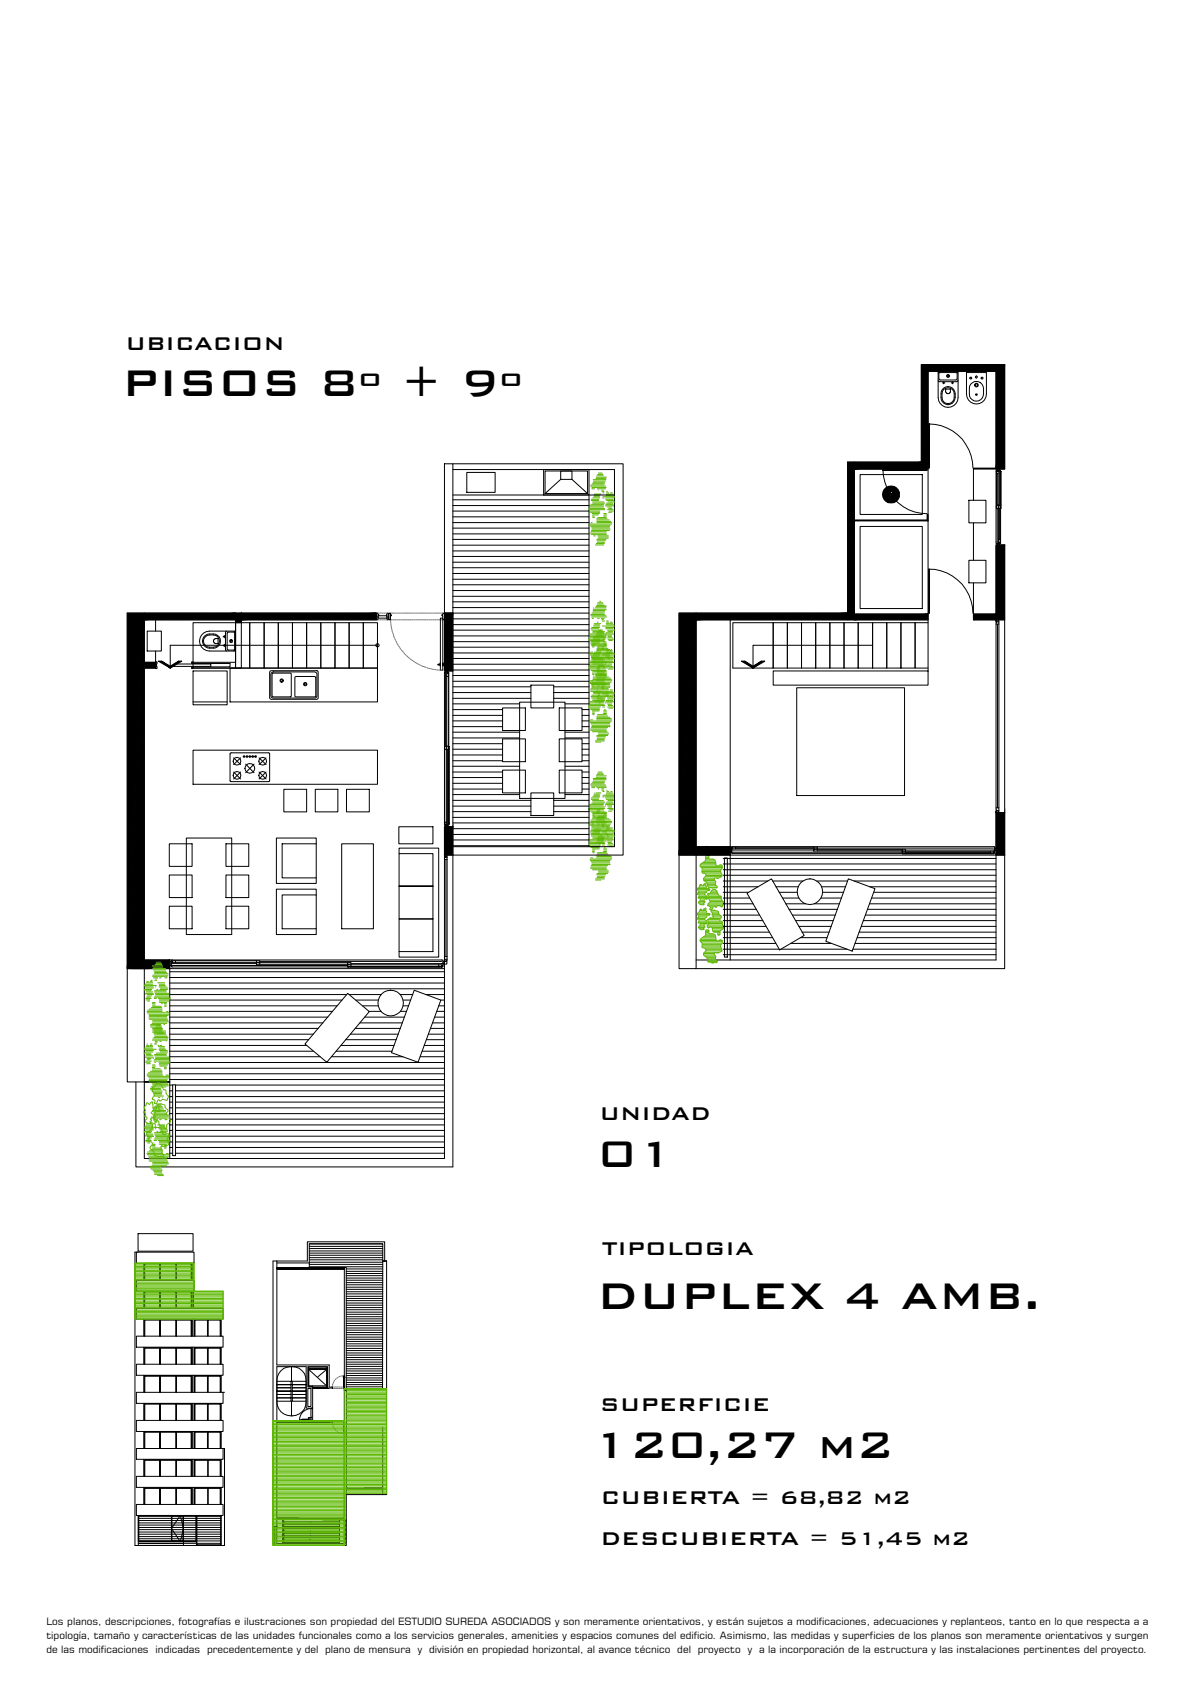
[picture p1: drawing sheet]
<svg xmlns="http://www.w3.org/2000/svg" width="210mm" height="297mm" viewBox="0 0 210 297" stroke-linecap="round" stroke-linejoin="round" font-family="sans-serif">
<defs><g id="words">
<g font-size="8.7">
<text x="21.5" y="69.9">PISOS 8º + 9º</text>
<text x="105.5" y="205.8">01</text>
<text x="105.2" y="230.8">DUPLEX 4 AMB.</text>
<text x="104.3" y="257">120,27 m2</text>
</g>
<g font-size="4.3">
<text x="22.1" y="61.7">UBICACION</text>
<text x="105.7" y="197.5">UNIDAD</text>
<text x="106.2" y="221.4">TIPOLOGIA</text>
<text x="105.7" y="248.8">SUPERFICIE</text>
<text x="105.9" y="265.2">CUBIERTA = 68,82 m2</text>
<text x="105.9" y="272.5">DESCUBIERTA = 51,45 m2</text>
</g>
<g font-size="1.8">
<text x="8.2" y="286.6">Los planos, descripciones, fotografías e ilustraciones son propiedad del ESTUDIO SUREDA ASOCIADOS y son meramente orientativos, y están sujetos a modificaciones, adecuaciones y replanteos, tanto en lo que respecta a a</text>
<text x="8.2" y="289.1">tipología, tamaño y características de las unidades funcionales como a los servicios generales, amenities y espacios comunes del edificio. Asimismo, las medidas y superficies de los planos son meramente orientativos y surgen</text>
<text x="8.2" y="291.6">de las modificaciones indicadas precedentemente y del plano de mensura y división en propiedad horizontal, al avance técnico del proyecto y a la incorporación de la estructura y las instalaciones pertinentes del proyecto.</text>
</g>
</g></defs>
<g fill="none" stroke="#000" stroke-width=".18">
<path d="M163.7 74.8h.2v7.7h-.2zM163.7 74.8a7.8 7.8 0 0 1 7.8 7.7M165.4 65.7h3.5v4.4a1.76 1.76 0 0 1-1.7 1.7 1.76 1.76 0 0 1-1.8-1.7zM165.4 67.1v.2h.2h3.1l.2-.2M166.1 68.7a1.26 1.26 0 0 1 1.4-.5 1.26 1.26 0 0 1 .9 1.2 1.42 1.42 0 0 1-1.6 1.9 1.69 1.69 0 0 1-.9-2.3zM166.2 67.5h.4M166.3 67.4l.1 .2zM166.4 68.7a1.11 1.11 0 0 1 1.1-.3 1.11 1.11 0 0 1 .7 1 1.25 1.25 0 0 1-.2 1.3 1.25 1.25 0 0 1-1.2 .4 1.75 1.75 0 0 1-.4-2.4zM166.4 67.3v.4M166.7 68.6h.9v.4a.42 .42 0 0 1-.5 .4 .42 .42 0 0 1-.4-.4zM166.7 68.5v.1M167 66.2h.3v.3h-.3z"/>
<path d="M167.6 68.5v.1M167.7 67.5h.4M167.9 67.4h.1v.2h-.1zM167.9 67.3v.4M168.7 65.7v1.1l-.2 .2h-2.8l-.2-.2v-1l.2-.1M170.4 65.7h3.5v3.8a1.76 1.76 0 0 1-1.8 1.7 1.76 1.76 0 0 1-1.7-1.7zM171.1 67.8a1.26 1.26 0 0 1 1.4-.5 1.26 1.26 0 0 1 .9 1.2 1.79 1.79 0 0 1-.9 2.2 1.27 1.27 0 0 1-1.6-1.2v-1.4zM171.9 67.7l.2-.1 .3 .1v.5h-.5zM172 66.4h.3v.2h-.3zM172 67.7h.3v.4h-.3zM172 69.5h.3v.2h-.3zM78.4 81.8h1.4v26.3h-1.4z"/>
<path d="M79.8 82.8h28.5v66.5h-28.5M79.8 87.3h28.5M79.8 81.8h30.1v69h-30.1M79.8 88.1h24M79.8 89.2h24M79.8 90.1h24M79.8 91.1h24M79.8 92.2h24M79.8 93.1h24M79.8 94.1h24M79.8 95.1h24M79.8 96.1h24"/>
<path d="M79.8 97.2h24M79.8 98.1h24M79.8 99.1h24M82.3 83.3h5v3.5h-5zM95.8 82.8h8v4.5h-8zM96.1 83.1h7.5v3.9h-7.5zM98.8 83.1h2v1.4h-2zM98.8 84.5l-2.7 2.5M100.8 84.5l2.8 2.5M103.8 87.3v62M150.7 91.7h12.7v.2h-12.7zM151.6 92.8h11v14.5h-11z"/>
<path d="M151.6 83.7h11v7h-11zM155.7 82.8h7.7v.2h-7.7zM155.7 82.8a7.8 7.8 0 0 0 7.7 7.8M163.4 90.7h.2v1.2h-.2zM163.6 82.7v25.6M170.8 98.8h3v4h-3zM170.8 88.2h3v4h-3zM171.6 82.5h4v.2h-4zM171.6 82.7v5.5M171.6 92.2v6.6M175.7 83.1h.3v.4h-.3zM175.7 89.1h.3v.6h-.3z"/>
<path d="M175.7 83.5v5.6M175.8 83v.2M175.8 83.5v5.6M175.8 89.7v6.1M175.8 82.7h.4v.3h-.4zM175.8 95.8h.4v.3h-.4zM176 83.5v5.6M176 89.1h.3v.6h-.3zM176 95.1h.3v.6h-.3zM176 89.7v5.5M176.2 83v6.1M176.2 89.7v5.4"/>
<path d="M176.2 95.6v.2M176.3 89.7v5.5M176.4 83.1h.1v.3h-.1zM176.4 89.2h.1v.4h-.1zM176.4 83.4v5.8M176.4 83.2v-.2h-.8v12.8h.8v-6.2M176.5 83.4v5.8M26 111.3h2.4v3.5h-2.4zM27.4 114.8v3h-2v51.5h4.5v1.5h-7.5M27.4 116.7v.2v-.2h.3v1.2h-.3v-.2v.2M27.4 116.8h-2v-7.5h16.1v7.5h-7.5v.2M27.4 109.3v2"/>
<path d="M30.7 117.1h6.5v.4h-6.5zM34 116.9v-.2h-.2v.3h.2M34 117.6h-.2v.3h.2v-.2M34 117h6.6v.6h-6.6M34 118.3h6v6h-6zM34 117.6v.2M34 117.8h8.5v-8.5h23.8v-1.2h-43.9v62.7M34 109.8h7.5v8h2.5v-8h2.6v8h2.5v-8h2.5v8h2.5v-8h2.5v8h2.5v-8h2.5v8h2.5v-8h2.4v8h-2.4v-8h-2.5v8h-2.5v-8h-2.5v8h-2.5v-8h-2.5v8h-2.5v-8h-2.5v8h-2.6v-8h-2.5v8h-7.5zM35.5 112l.4-.4 .5-.2 .6-.1h4.4v3.5h-4.4a1.76 1.76 0 0 1-1.6-.9 1.76 1.76 0 0 1 .1-1.9zM35.9 112.3a1.83 1.83 0 0 1 2.9 .3 1.24 1.24 0 0 1-1.2 1.7 1.4 1.4 0 0 1-1.4-.3 1.4 1.4 0 0 1-.4-1.4zM36.2 112.3a1.64 1.64 0 0 1 2.4 .3 1.08 1.08 0 0 1-1 1.5 1.25 1.25 0 0 1-1.3-.2 1.25 1.25 0 0 1-.4-1.3zM37.8 112.7l.6-.1v.9h-.4l-.3-.2-.1-.4z"/>
<path d="M38.4 112.6h.2M38.4 113.5h.2M39.3 113.8h.5M39.3 112.3h.5M39.5 112.2v.2zM39.5 112.1v.4M39.5 113.6v.4M40 111.3l-.2 .2v3.1l.2 .2M40.6 112.9h.3v.3h-.3zM40.6 117.8h25.9v6h-25.9zM41.4 111.5h-1.3l-.1 3 .3 .1h1.1M47.6 118.4h8.4v4.8l-8.2 .1-.3-.2z"/>
<path d="M47.8 118.7l.4-.2 7.5 .1 .2 .3-.1 4-.3 .2h-7.5l-.2-.4zM48 118.7h3.3v4.2h-3.3zM49.4 119.8h.5v.4l-.2 .2-.3-.2zM49.5 119.9h.3v.3h-.3zM52 119.4h3.6v3.5h-3.6zM66.3 108.2l.3-.1v.3h.2v.2h-.2v.7l-.3-.1zM66.5 113.8h-36.5v4M66.6 108.6h1.6v.4h-1.6zM68.2 108.1l.3 .1v1.1h-.3v-.7h-.1zM68.5 108.2l.3-.1v.3h.2v.2h-.2v.7l-.3-.1zM77.2 117.1h.4v.2h-.4zM77.6 116.9v.6z"/>
<path d="M77.6 109h.5v9.2h-.5zM78.1 116.9v.6zM78.1 108.1l.3 .1v1l-.2 .1h-.1v-.7h-.2v-.2h.2zM78.1 117.1h.3v.2h-.3zM78.4 108.1h1.4v10.2h-1.4zM78.4 116.5h.2v.8h-.2zM78.5 118.3h.5v.2h-.5zM78.5 118.5v13.1M78.7 118.7h.3v.6h-.3zM78.7 119.2v12.4M78.9 118.5v.3M79 119.2v12.4"/>
<path d="M79.8 108.1h24M79.8 118.3v27.5M79.8 114.1h24M79.8 100.1h24M79.8 101.1h24M79.8 102.2h24M79.8 103.1h24M79.8 104.1h24M79.8 105.2h24M79.8 106.1h24M79.8 107.1h24M79.8 109.1h24"/>
<path d="M79.8 110.2h24M79.8 111.1h24M79.8 112.1h24M79.8 113.2h24M79.8 115.1h24M79.8 116.1h24M79.8 117.1h24M79.8 118.2h24M79.8 119.1h24M128.7 109.3v60M129.2 109.8h7.1v8h2.5v-8h2.5v8h2.5v-8h2.5v8h-2.5v-8h-2.5v8h-2.5v-8h-2.5v8h-7.1zM136.3 118.3h27.3v2.5h-27.3z"/>
<path d="M146.3 109.8h2.5v8h2.5v-8h2.5v8h-2.5v-8h-2.5v8h-2.5zM153.8 109.8h2.5v8h-2.5zM153.8 113.8h-21v4M156.3 109.8v8h2.5v-8h2.5v8h-2.5v-8zM163.6 109.8h-2.3v8h2.3M163.6 109.3v9M163.7 100.4h.2v7.8h-.2zM163.7 100.4a7.8 7.8 0 0 1 7.8 7.8M171.6 108.3v1h5.5M171.6 108.3h4v-12.2h1.5v47.2M171.6 102.8v5.5M175.6 109.3h.5v.3h-.5v-.3v.4h.5"/>
<path d="M175.6 110.1v32.4M175.9 110.1v32.4M176.1 109.5v.6h-.5l.1-.5M176.1 110.1v32.4M34 132.3h32.5v6h-32.5zM34 123.8h6M40.6 132.8h6.9v5h-6.9zM41.2 133.6l1.2 1.2M41.2 136.1l1.2 1.3M42.4 133.6l-1.2 1.2M42.4 136.1l-1.2 1.3M42.9 133.3h.2v.2h-.2z"/>
<path d="M43.3 134.7l1.5 1.6M43.4 133.3h.2v.2h-.2zM43.9 133.3h.3v.2h-.3zM44.4 133.3h.3v.2h-.3zM44.8 134.7l-1.5 1.6M45 133.3h.2v.2h-.2zM45.7 133.6l1.2 1.2M45.7 136.1l1.2 1.3M46.9 133.6l-1.2 1.2M46.9 136.1l-1.2 1.3M50 139.2h4.1v4h-4.1zM53.7 120.5h.3v.3h-.3z"/>
<path d="M55.6 139.2h4v4h-4zM61.1 139.2h4v4h-4zM78.4 131.6h.3v.6h-.3zM78.4 132.2v12.8M78.7 132.2v12.8M78.7 131.6h.3v.6h-.3zM78.9 132.2v13.3M79.1 132.1v13M79.1 131.7h.1v.4h-.1zM79.1 131.7v-13.2h-.7v27h.7v-.2M79.2 132.1v13M79.8 120.1h24"/>
<path d="M79.8 121.1h13.8M79.8 122.1h13.8M79.8 123.1h13.8M79.8 124.1h11.8M79.8 125.1h8.8M79.8 126.2h8.8M79.8 127.1h8.8M79.8 128.1h8.8M79.8 129.1h11.8M79.8 130.1h11.8M79.8 131.1h8.8M79.8 132.1h8.8"/>
<path d="M79.8 133.1h8.8M79.8 134.2h8.8M79.8 135.1h11.8M79.8 136.1h8.8M79.8 137.1h8.8M79.8 138.1h8.8M79.8 139.1h8.8M88.6 124.8h4v4h-4zM88.6 130.3h4v4h-4zM88.6 135.8h4v4h-4zM91.6 123.8h8v17h-8zM93.6 139.8h4v4h-4z"/>
<path d="M93.6 120.8h4v4h-4zM97.6 121.1h6.2M97.6 122.1h6.2M97.6 123.1h6.2M98.6 124.8h4v4h-4zM98.6 130.3h4v4h-4zM98.6 135.8h4v4h-4zM99.6 124.1h4.2M99.6 129.1h4.2M99.6 130.1h4.2M99.6 135.1h4.2M102.6 125.1h1.2"/>
<path d="M102.6 126.2h1.2M102.6 127.1h1.2M102.6 128.1h1.2M102.6 131.1h1.2M102.6 132.1h1.2M102.6 133.1h1.2M102.6 134.2h1.2M102.6 136.1h1.2M102.6 137.1h1.2M102.6 138.1h1.2M102.6 139.1h1.2M140.5 121.3h19v19h-19z"/>
<path d="M29.8 148.8h4.1v4h-4.1zM29.8 154.3h4.1v4h-4.1zM29.8 159.8h4.1v4h-4.1zM32.9 147.8h8v17h-8zM39.8 148.8h4.1v4h-4.1zM39.8 154.3h4.1v4h-4.1zM39.8 159.8h4.1v4h-4.1zM49.7 148.8h6.1v6h-6.1zM49.7 157.8h6.1v6h-6.1zM55.8 148.8v-1h-7.1v8h7.1v-1M55.8 157.8v-1h-7.1v8h7.1v-1M60.2 148.8h5.6v15h-5.6z"/>
<path d="M70.3 145.8h6v3h-6zM70.4 156.3h5.9v5.8h-5.9zM70.4 150.5h5.9v5.8h-5.9h5.9h-5.9zM70.4 150.5v-.9h6.9v19.2h-6.9v-1M78.4 145.8h1.4v5h-1.4zM78.4 150.8h.4v.2h-.4v-.2v.4h.4M78.4 151.6v17.1M78.4 145h.3v.4h-.3zM78.5 145.5h.5v.3h-.5zM78.5 145.3v.2M78.6 151.6v17.1M78.8 151.6v17.1"/>
<path d="M78.8 151v.6h-.4v-.5M79.1 145.1h.1v.2h-.1zM79.8 150.8v55h-55.8v-15M79.8 140.1h11.8M79.8 141.1h13.8M79.8 142.2h13.8M79.8 143.1h13.8M79.8 144.1h24M79.8 145.1h24M79.8 146.1h24M79.8 147.2h24M79.8 148.1h24"/>
<path d="M79.8 149.1h24M97.6 141.1h6.2M97.6 142.2h6.2M97.6 143.1h6.2M99.6 140.1h4.2M119.7 150.8v20h3v-20M119.7 150.8h55.9v18.5h-52.9M127.5 151.4h48.1M127.5 152.4h48.1M127.5 153.4h48.1M127.5 154.3h48.1M127.5 155.4h7.9"/>
<path d="M127.5 156.4h6.1M127.5 157.4h4.4M127.5 158.4h4.7M127.5 159.4h5.3M127.7 151.3h.5v17.5h-.5zM128.7 149.3h-6v-40h40.9v-1h-13v-25.6h13v-17.2h12v17.2h1.5v-18.4h-14.7v17.2h-13v26.6h-29.7v42.7M128.7 149.6h.3v.7h-.3zM129 149.9h14.5M129 150.3h30M129 149.6h.2M129.1 149.4h.6v.3h-.6zM129.7 149.4h13.8"/>
<path d="M129.7 149.7h13.8M129.7 149.6h13.8M131.7 157.5l4.3-2.5 5.8 10-4.3 2.5zM136.2 155.4h5.4M136.8 156.4h3.9M137.4 157.4h3.1M138 158.4h2.8M138.5 159.4h3.5M143.5 149.8h.6v.3h-.6zM143.5 149.4h.6v.3h-.6zM143.6 159.4h4.4M144 155.4h5.4"/>
<path d="M144.1 149.9h14.9M144.1 149.6h31M144.1 149.8h14.9M144.1 150.1h14.9M144.7 158.4h3.6M144.9 156.4h4.2M145 157.4h3.7M149.6 155l4.7 1.7-4.1 11-4.6-1.7zM150.6 155.4h25M153.3 159.4h22.3M153.3 156.4h22.3M153.7 158.4h21.9"/>
<path d="M154 157.4h21.6M159 149.8h.6v.3h-.6zM159 150.1h.6v.3h-.6zM159.1 150.5h.5v.1h-.5zM159.1 150.5h-30.1v-1.2h46.3v1.2h-.2M159.6 150.5h15.1M159.6 150.6h15.1M159.6 150.3h15M159.6 150.1h15M159.6 150.4h15M159.6 149.9h15.7M174.6 150.1h.6v.3h-.6z"/>
<path d="M174.7 150.5h.5v.1h-.5zM175.1 150.3h.2M175.3 149.6h.3v.4h-.3zM175.6 143.3h1.5v7.5h-1.5zM175.7 143l-.1-.5h.5v.6M176.1 142.9h-.5v.4v-.3h.5v.3h-.5M177.1 150.8v20h-54.4M22.4 170.8v20h3v-20M23.2 170.8h3M29.9 169.5h.3v.8h-.3zM29.9 171.4h48.5M29.9 172.4h48.5"/>
<path d="M29.9 173.4h48.5M29.9 174.4h48.5M29.9 175.4h31.2M29.9 176.4h30.4M29.9 177.4h29.5M29.9 178.4h28.7M29.9 179.4h27.9M30.2 169.9h15M30.2 170.3h31.1M30.2 169.5h.2M30.4 169.4h.5v.3h-.5zM30.9 169.4h14.3"/>
<path d="M30.9 169.7h14.3M45.2 169.4h.6v.3h-.6zM45.2 169.8h.6v.3h-.6zM45.8 169.5h32.1M45.8 169.8h15.5M45.8 170.1h15.5M61.3 175.2l3.8 3.2-7.5 8.9-3.8-3.2zM61.3 169.8h.6v.3h-.6zM61.3 170.1h.6v.3h-.6zM61.3 170.5h-31.1v-1.2h47.9v1.2h-.2M61.3 170.4h.5v.2h-.5zM61.6 175.4h5.6"/>
<path d="M61.8 170.5h15.6M61.8 170.4h15.6M61.8 170.6h15.6M61.9 169.9h16.2M61.9 170.1h15.4M62.7 176.4h4M63.9 177.4h2.8M64.3 179.4h7M65.1 178.4h2.1M70.4 162.1h5.9v5.7h-5.9zM70.5 175.4h2.3M70.6 178.4h1.1"/>
<path d="M71.1 176.4h1.3M71.1 177.4h1M73 174.6l4.7 1.8-4 10.9-4.7-1.7zM75 175.4h3.4M76.6 179.4h1.8M77 178.4h1.4M77.3 170.1h.6v.3h-.6zM77.3 177.4h1.1M77.4 170.4h.5v.2h-.5zM77.7 176.4h.7M77.9 170.3h.2M78.1 169.5h.3v.5h-.3z"/>
<path d="M78.4 170.8h-48.5v33.5M78.4 169.5h.4v.5h-.4zM78.4 169.9v34.4h-53v-13.5M78.4 169.2v-.5h.4v.6M78.8 169.2h-.4v.3v-.2h.4v.2h-.4M127.5 160.4h5.9M127.5 161.4h6.4M127.5 162.3h7M127.5 163.4h7.5M127.5 164.4h8.1M127.5 165.4h8.7M127.5 166.4h9.3"/>
<path d="M127.5 167.4h9.9M127.5 168.4h48.1M137.7 167.4h11.6M139.1 160.4h8.5M139.4 166.4h7.2M139.7 161.4h7.5M140.3 162.3h6.6M140.8 163.4h5.7M141.1 165.4h4.7M141.4 164.4h4.8M150.4 167.4h25.2M150.7 166.4h24.9"/>
<path d="M151.1 165.4h24.5M151.5 164.4h24.1M151.8 163.4h23.8M152.2 162.3h23.4M152.6 161.4h23M153 160.4h22.6M25.4 190.8h4.5h-4.5M29.9 180.4h27M29.9 181.4h26.2M29.9 182.4h25.3M29.9 183.3h24.5M29.9 184.4h24.2"/>
<path d="M29.9 185.4h25.3M29.9 186.4h26.5M29.9 187.4h48.5M29.9 188.4h48.5M29.9 189.4h48.5M29.9 190.4h48.5M29.9 191.3h.5M29.9 192.4h.5M29.9 193.4h.5M29.9 194.4h.5M29.9 195.4h.5M29.9 196.4h.5"/>
<path d="M29.9 197.4h.5M29.9 198.4h.5M29.9 199.3h.5M30.4 191.3h.5v12.5h-.5zM30.9 191.3h47.5M30.9 192.4h47.5M30.9 193.4h47.5M30.9 194.4h47.5M30.9 195.4h47.5M30.9 196.4h47.5M30.9 197.4h47.5M30.9 198.4h47.5"/>
<path d="M30.9 199.3h47.5M58.4 186.4h12.6M59.3 185.4h9.8M60.1 184.4h9.4M60.9 183.3h8.9M61.8 182.4h8.4M62.6 181.4h8M63.5 180.4h7.5M74.1 186.4h4.3M74.4 185.4h4M74.8 184.4h3.6M75.2 183.3h3.2"/>
<path d="M75.5 182.4h2.9M75.9 181.4h2.5M76.2 180.4h2.2M24.3 217.6h9.7v3h-9.7zM29.9 200.4h.5M29.9 201.4h.5M29.9 202.4h.5M29.9 203.4h.5M30.9 200.4h47.5M30.9 201.4h47.5M30.9 202.4h47.5M30.9 203.4h47.5"/>
<path d="M54.5 219.4h13M54.5 219.8h13M24 220.8h10.2v2h-10.2zM24 225.8h10.2v1.9h-10.2zM24 230.7h15.3v1.9h-15.3zM24 235.6h15.3v2h-15.3zM24.3 220.8h-.5v51.7h15.8v-17.1h-.3M25.4 222.8v3M25.4 227.7v3M25.4 232.6v3M25.4 237.6v3M25.4 225.8v-3h8.4v3v-3h-2.8v3v-2.9h-2.7v2.9"/>
<path d="M25.4 230.7v-2.9h8.4v2.9v-2.9h-2.8v2.9v-2.9h-2.7v2.9M25.4 235.6v-2.9h8.4v2.9v-2.9h-2.8v2.9v-2.8h-2.7v2.8M28.2 222.8v3v-2.9h-2.7v2.9M28.2 227.8v2.9v-2.9h-2.7v2.9M28.2 232.7v2.9v-2.8h-2.7v2.8M28.2 237.7v2.9v-2.9h-2.7v2.9M31.1 225.8v-2.9h2.6v2.9M31.1 230.7v-2.9h2.6v2.9M31.1 235.6v-2.8h2.6v2.8M33.9 222.8v3M33.9 227.7v3M33.9 232.6v3"/>
<path d="M33.9 237.6v3M34.1 222.8v3M34.1 227.7v3M34.2 232.6v3M34.2 237.6v3M36.6 235.6v-2.9h2.3v2.9M36.6 232.7h-2.3v2.9M36.6 232.8h-2.2v2.8M36.6 237.7h-2.3v2.9M36.6 237.7h-2.2v2.9M36.7 235.6v-2.8h2.1v2.8M39 232.6v3"/>
<path d="M39 237.6v3M48.8 222.7h5.7M48.8 222.4v18.3h9.2v4.2h-.3v-3.9h-3.4v3.6h3.4M48.8 223.6l.1 .2zM48.8 223.5h11.9M48.9 223.8h.2zM48.9 223.8h.1M48.9 223.7h3.8M48.9 223.6h7.8M49.1 223.8h3.6h-3.6M49.1 223.8h3.6M52.7 223.7h.1z"/>
<path d="M52.8 223.7h3.9h-3.9M52.8 223.8h-.1h7.9M52.8 223.7h3.9M54.5 220.2h13M54.5 220.6h13M54.5 221h13M54.5 221.4h13M54.5 221.8h13M54.5 222.2h13M54.5 222.6h13M54.5 223h13M54.5 223.4h13"/>
<path d="M54.5 222.7v.8M56.7 223.6h-7.8v.3h11.8l-.1-.3M56.7 223.7h.2zM56.7 223.6h.2zM56.7 223.6h.1zM56.8 223.6h3.7M56.9 223.6h3.6M56.9 223.7h3.8M60.5 223.6h-3.6h3.6M60.5 223.6h.1zM60.5 223.6h-3.7h3.7M60.6 223.6h-.1h.2"/>
<path d="M60.7 223.7v.1zM60.7 223.5v21.7h.3v22.9h-.3v-22.9h.3v-21.7zM61 223.8h6.5M61 224.2h6.5M61 224.6h6.5M61 225h6.5M61 225.4h6.5M61 225.8h6.5M61 226.2h6.5M61 226.6h6.5M61 227h6.5M61 227.4h6.5"/>
<path d="M61 227.8h6.5M61 228.2h6.5M61 228.6h6.5M61 229h6.5M61 229.4h6.5M61 229.8h6.5M61 230.2h6.5M61 230.6h6.5M61 231h6.5M61 231.4h6.5M61 231.8h6.5M61 232.2h6.5"/>
<path d="M61 232.6h6.5M61 233h6.5M61 233.4h6.5M61 233.8h6.5M61 234.2h6.5M61 234.6h6.5M61 235h6.5M61 235.4h6.5M61 235.8h6.5M61 236.2h6.5M61 236.6h6.5M61 237h6.5"/>
<path d="M61 237.4h6.5M61 237.8h6.5M61 238.2h6.5M61 238.6h6.5M61 239h6.5M61 239.4h6.5M61 239.8h6.5M67.5 222.4v-3.1h-13v3.4M67.5 222.4h.7v41.2h-7.2M67.5 222.4l-.1 22.5h-6.7v.3M67.8 222.4v-3.4h-13.6v3.4h-6.1v46.8h.7M24 255.4h15.3v1.9h-15.3z"/>
<path d="M24 240.6h15.3v1.9h-15.3zM24 245.5h15.3v2h-15.3zM24 250.5h15.3v1.9h-15.3zM25.4 242.5v3M25.4 247.5v3M25.4 252.4v3M25.4 257.3v3M25.4 240.6v-2.9h8.4v2.9v-2.9h-2.8v2.9v-2.9h-2.7v2.9M25.4 245.5v-2.9h8.4v2.9v-2.9h-2.8v2.9v-2.8h-2.7v2.8M25.4 250.5v-3h8.4v3v-3h-2.8v3v-2.9h-2.7v2.9M25.4 255.4v-2.9h8.4v2.9v-2.9h-2.8v2.9v-2.8h-2.7v2.8M28.2 257.4v2.9v-2.8h-2.7v2.8"/>
<path d="M28.2 242.6v2.9v-2.8h-2.7v2.8M28.2 247.5v3v-2.9h-2.7v2.9M28.2 252.5v2.9v-2.8h-2.7v2.8M31.1 240.6v-2.9h2.6v2.9M31.1 245.5v-2.8h2.6v2.8M31.1 250.5v-2.9h2.6v2.9M31.1 255.4v-2.8h2.6v2.8M33.9 242.5v3M33.9 247.5v3M33.9 252.4v3M33.9 257.3v3M34.2 242.5v3"/>
<path d="M34.2 247.5v3M34.2 252.4v3M34.2 257.3v3M36.6 240.6v-2.9h2.3v2.9M36.6 245.5v-2.9h2.3v2.9M36.6 242.6h-2.3v2.9M36.6 242.7h-2.2v2.8M36.6 250.5v-3h2.3v3M36.6 247.5h-2.3v3M36.6 247.6h-2.2v2.9M36.6 255.4v-2.9h2.3v2.9M36.6 252.5h-2.3v2.9"/>
<path d="M36.6 252.6h-2.2v2.8M36.6 257.4h-2.3v2.9M36.6 257.5h-2.2v2.8M36.7 240.6v-2.9h2.1v2.9M36.7 245.5v-2.8h2.1v2.8M36.7 250.5v-2.9h2.1v2.9M36.7 255.4v-2.8h2.1v2.8M39 242.5v3M39 247.5v3M39 252.4v3M39 257.3v3M39.3 245.5h.3"/>
<path d="M48.8 247.2a2.58 2.58 0 0 0 2.6 2.5 2.58 2.58 0 0 0 2.6-2.5M48.8 243.6h2.5v.6h-2.5v.5h2.5v-.5h-2.5zM48.8 244.7v.6h2.5v.6h-2.5v-.6h2.5v-.6zM48.8 245.9h2.5v.6h-2.5zM48.8 246.5h2.5v.6h-2.5zM51.3 241a2.46 2.46 0 0 0-2.5 2.5M51.3 247.1h.2M51.3 243.6h.2M51.4 241v2.6M51.4 247.1v2.6M51.5 243.6h2.5v.6h-2.5v.5h2.5v-.5h-2.5zM51.5 244.7v.6h2.5v.6h-2.5v-.6h2.5v-.6z"/>
<path d="M51.5 245.9h2.5v.6h-2.5zM51.5 246.5h2.5v.6h-2.5zM51.5 241a2.46 2.46 0 0 1 2.5 2.5M52.8 250.4l2.1 .1zM53 250.5v.1h.3h-.2M53.2 250.4v-.1h1.2v.1M53.3 250.4h1.1M54.3 250.5h.4l-.1 .2h-.3zM54.3 244.9h.5v3.1h-.5zM54.4 250h.2l-.2 .1 .1 .5zM54.4 241.1h3.3v.2h-3.3zM54.4 241.5l3.2 2.9h-3.2v-2.9h3.2l.1 3v-3.1h-3.3v3.1l.7-.1"/>
<path d="M54.6 250h.3zM54.8 248.4v2.1M54.8 250.5h.3zM54.8 248.3l.3 .1-.2 .1zM54.9 249.9v.1zM54.9 248.4a2.1 2.1 0 0 0-2.1 2.1v-.1M55.1 244.7h2.6M55.1 248.4v2.1M57.6 241.5l-1.6 1.3M57.7 244.9h-2.6v-.3v3.7h-1.1v-7.3h-5.2v9.6h9.2v.2h-9.2v18.4M58 250.6l.1 .2zM58 244.6l.1 .3z"/>
<path d="M58.1 250.7l.4 .1zM58.1 244.6l.4 .1zM58.5 250.6v.2zM58.5 244.6v.3zM58.5 250.6l.1 .1v.1zM58.5 244.6l.1 .3zM60.5 252.6h.1M60.5 242.8h.1M60.5 252.6l.1 .1zM60.5 242.7l.1 .2zM60.6 250.8l.1 2.1zM60.6 242.6l.1 2z"/>
<path d="M60.7 252.6v.1v-.1M60.7 242.9v-.2v.2M60.7 252.6h.1M60.7 242.8h.1M60.7 250.6v.2zM60.7 244.6v.3zM60.7 252.5l.1 .1zM60.7 242.8l.1 .2zM61 240.2h6.5M61 240.6h6.5M61 241h6.5M61 241.4h6.5"/>
<path d="M61 241.8h6.5M61 242.2h6.5M61 242.6h6.5M61 243h6.5M61 243.4h6.5M61 243.8h6.5M61 244.2h6.5M61 244.6h6.5M67.5 251.7v11.9M24 260.3h15.3v2h-15.3zM24 265.3h15.3v2h-15.3zM24.4 267.3h10.2v4.6h-10.2z"/>
<path d="M24.4 272.2h7.9M24.4 271.9h10.2M24.4 267.3v5.2M24.4 267.4h14.6M24.4 267.8h14.6M24.4 268.1h14.6M24.4 268.6h14.6M24.4 268.9h14.6M24.4 269.4h14.6M24.4 269.7h14.6M24.4 270.2h14.6M24.4 270.6h14.6"/>
<path d="M24.4 271h14.6M24.4 271.4h14.6M24.4 271.7h14.6M24.4 272.2h14.6M24.5 267.3h10v4.4h-10zM25.4 262.3v3M25.4 260.3v-2.9h8.4v2.9v-2.9h-2.8v2.9v-2.8h-2.7v2.8M25.4 265.3v-2.9h8.4v2.9v-2.9h-2.8v2.9v-2.8h-2.7v2.8M28.2 262.4v2.9v-2.8h-2.7v2.8M30.2 267.3v4.6M30.3 267.3h2v4.4h-2zM31.1 260.3v-2.8h2.6v2.8"/>
<path d="M31.1 265.3v-2.8h2.6v2.8M31.8 267.3l.5 2.2-.5 2.4-1.6-2.4zM32.3 267.3v5.2M33.9 262.3v3M34.2 262.3v3M34.6 267.3v5.2M34.7 267.3h4.2v5.1h-4.2zM36.6 260.3v-2.9h2.3v2.9M36.6 265.3v-2.9h2.3v2.9M36.6 262.4h-2.3v2.9M36.6 262.5h-2.2v2.8M36.7 260.3v-2.8h2.1v2.8"/>
<path d="M36.7 265.3v-2.8h2.1v2.8M39 262.3v3M39 267.3v5.2M48.8 267.8l.1 .1zM48.9 267.8h.2zM48.9 267.8h.1M48.9 267.8h3.9M48.9 267.9h8M49.1 267.8h3.7M49.8 269.2h.2M49.8 268.1v4.1M49.8 269.6h.2"/>
<path d="M49.8 270h.2M49.8 270.4h.2M49.8 270.8h.2M49.8 271.2h.2M49.8 271.6h.2M49.8 272h.2M49.8 268.4h.2M49.8 268.8h.2M50 268.1v4zM50 269.2h9.9M50 269.6h9.9M50 270h9.9"/>
<path d="M50 270.4h9.9M50 270.8h9.9M50 271.2h9.9M50 271.6h9.9M50 272h9.9M50 268.4h9.9M50 268.8h9.9M52.8 267.8h.2zM52.8 267.8l.2 .1zM53 267.8h3.9M53 267.9h3.9M53 267.8h7.6"/>
<path d="M56.9 267.8l.1 .1zM56.9 267.9l.1 .1zM56.9 268h.1zM56.9 268h-8v-.3h11.8l-.1 .3M57 268h3.4M57 268h3.5M57 267.9h3.5M57 267.8h3.7M59.9 268.1v4.1M60.4 268h.2zM60.5 267.9l.1 .1zM60.6 267.9h.1"/>
<path d="M60.7 267.8v.1zM60.7 268.1v4.1h-11.9v-3M60.8 268.1h.2v4h-.2zM61 268.1v4.4h-12.5v-3.3M61 262.5l.1 .1zM61 262.7h6.5M61.1 262.5l.2 .1zM61.1 262.5h3.2M61.1 262.6h.1M61.3 262.5h3M61.3 262.6h3M64.3 262.6h-3.2v-.2h6.3v.2"/>
<path d="M64.3 262.6h.1h-.1M64.3 262.4l.1 .1zM64.3 262.5l.1 .1zM64.4 262.6h3M64.4 262.5h2.9M64.4 262.6h2.9M64.4 262.6h2.9h-2.9M64.4 262.5h3M67.3 262.4l.1 .1zM67.4 262.6h.1M67.4 262.5l.1 .1z"/>
<circle cx="167.1" cy="66.3" r=".25"/>
<circle cx="171.2" cy="66.7" r=".17"/>
<circle cx="173.1" cy="66.7" r=".17"/>
<circle cx="157.1" cy="87.2" r=".25"/>
<circle cx="157.1" cy="87.2" r=".12"/>
<circle cx="157.1" cy="87.2" r="1.5"/>
<circle cx="39.5" cy="113.8" r=".07"/>
<circle cx="66.5" cy="113.8" r=".3"/>
<circle cx="41.8" cy="136.7" r=".68"/>
<circle cx="41.8" cy="134.2" r=".68"/>
<circle cx="44" cy="135.5" r=".85"/>
<circle cx="46.3" cy="136.7" r=".68"/>
<circle cx="46.3" cy="134.2" r=".68"/>
<circle cx="53.8" cy="120.7" r=".3"/>
<circle cx="142.8" cy="157.2" r="2.25"/>
<circle cx="68.9" cy="176.9" r="2.25"/>
</g>
<g fill="none" stroke="#767676" stroke-width=".18">
<path d="M66.6 109.3h.2M66.6 108.1h.2M66.9 109.3h.3M66.9 108.1h.3M67.3 109.3h.3M67.3 108.1h.3M67.7 109.3h.2M67.7 108.1h.2M68.1 109.3h.1M68.1 108.1h.1M68.8 108.1h.3M68.8 109.3h.3"/>
<path d="M68.8 109l.1 .2M68.9 109.7v.2M68.9 109.3v.3M68.9 110.1l.1 .2M69 110.4v.3M69 110.8l.1 .2M69.1 111.2l.1 .2M69.2 108.1h.2M69.2 111.5l.1 .3M69.2 109.3h.2M69.3 111.9l.1 .2M69.4 112.2l.1 .3"/>
<path d="M69.6 108.1h.2M69.6 109.3h.2M69.6 112.6l.1 .2M69.8 112.9v.3M69.9 113.3l.1 .2M69.9 109.3h.3M69.9 108.1h.3M70.1 113.6l.1 .2M70.3 113.9l.1 .2M70.3 108.1h.3M70.3 109.3h.3M70.5 114.2l.1 .2"/>
<path d="M70.7 108.1h.3M70.7 109.3h.3M70.7 114.6l.2 .1M71 114.8l.1 .2M71.1 108.1h.2M71.1 109.3h.2M71.2 115.1l.1 .2M71.4 115.4l.2 .2M71.5 108.1h.2M71.5 109.3h.2M71.7 115.7l.2 .1M71.8 108.1h.3"/>
<path d="M71.8 109.3h.3M72 115.9l.2 .2M72.2 109.3h.2M72.2 108.1h.2M72.3 116.2l.2 .1M72.6 108.1h.2M72.6 109.3h.2M72.6 116.4l.2 .1M72.9 116.6l.2 .1M72.9 108.1h.3M72.9 109.3h.3M73.2 116.8l.2 .1"/>
<path d="M73.3 108.1h.3M73.3 109.3h.3M73.5 117l.2 .1M73.7 108.1h.3M73.7 109.3h.3M73.8 117.2l.2 .1M74.1 108.1h.2M74.1 109.3h.2M74.2 117.3l.2 .1M74.4 108.1h.3M74.5 109.3h.2M74.5 117.5l.3 .1"/>
<path d="M74.8 108.1h.3M74.8 109.3h.3M74.8 117.6l.3 .1M75.2 108.1h.2M75.2 109.3h.2M75.2 117.7l.2 .1M75.6 108.1h.2M75.6 117.9h.2M75.6 109.3h.2M75.9 108.1h.3M75.9 109.3h.3M75.9 117.9l.3 .1"/>
<path d="M76.3 118l.2 .1M76.3 108.1h.3M76.3 109.3h.3M76.7 118.1h.2M76.7 108.1h.3M76.7 109.3h.3M77 108.1h.3M77 118.2h.3M77.1 109.3h.2M77.4 108.1h.3M77.4 109.3h.3M77.4 118.2h.3"/>
<path d="M77.8 108.1h.3M77.8 109.3h.3M77.8 118.2h.3M58.1 250.8h.4M58.1 250.6h.4M58.1 244.6h.4M58.1 244.9h.4M58.6 250.8h.2M58.6 244.6h.2M58.6 250.8v.2M58.6 250.6h.2M58.6 244.9h.2"/>
<path d="M58.6 251.1l.1 .3M58.6 244.4v.2M58.7 244.1l-.1 .2M58.7 251.5l.1 .2M58.8 243.7l-.1 .2M58.9 251.8l.1 .2M58.9 250.6h.3M58.9 244.9h.3M58.9 250.8h.3M58.9 244.6h.3M59 243.4l-.1 .2M59.1 252.1l.2 .2"/>
<path d="M59.3 243.1l-.2 .2M59.3 250.6h.3M59.3 244.9h.3M59.3 250.8h.3M59.3 244.6h.3M59.4 252.4l.2 .1M59.6 242.9l-.2 .1M59.7 250.6h.2M59.7 244.9h.2M59.7 250.8h.2M59.7 244.6h.2M59.7 252.6l.2 .1"/>
<path d="M59.9 242.7l-.2 .1M60 252.7l.3 .1M60.1 250.6h.2M60.1 244.9h.2M60.1 250.8h.2M60.1 244.6h.2M60.3 242.7h-.3M60.4 252.8l.3 .1M60.5 250.8h.2M60.5 244.6h.2M60.5 250.6h.2M60.5 244.9h.2"/>
<path d="M60.7 242.6h-.3"/>
</g>
<g fill="#000" stroke="#000" stroke-width=".18">
<path d="M163.6 65.5l12-1.2v1.2zM163.6 64.3h12l-12 1.2zM150.6 82.7l11.8-1.2v1.2zM150.6 81.5h11.8l-11.8 1.2zM163.6 64.3v18.4h-1.2zM162.4 64.3h1.2l-1.2 18.4zM177.1 64.3v18.4h-1.5zM175.6 64.3h1.5l-1.5 18.4zM25.4 117.8l2-1v1zM25.4 116.8h2l-2 1zM25.4 109.3l16.1-1.2v1.2zM25.4 108.1h16.1l-16.1 1.2z"/>
<path d="M42.5 108.1v1.7h-1zM41.5 108.1h1l-1 1.7zM42.5 109.3l23.8-1.2v1.2zM42.5 108.1h23.8l-23.8 1.2zM79.8 108.1v10.2h-1.4zM78.4 108.1h1.4l-1.4 10.2zM122.7 109.3l26.7-1.2v1.2zM122.7 108.1h26.7l-26.7 1.2zM150.6 81.5v27.8h-1.2zM149.4 81.5h1.2l-1.2 27.8zM150.6 109.3l13-1v1zM150.6 108.3h13l-13 1z"/>
<path d="M171.6 109.3l4-1v1zM171.6 108.3h4l-4 1zM177.1 96.1v13.2h-1.5zM175.6 96.1h1.5l-1.5 13.2zM79.8 145.8v5h-1.4zM78.4 145.8h1.4l-1.4 5zM122.7 108.1v42.7h-3zM119.7 108.1h3l-3 42.7zM122.7 150.8l1.8-1.5v1.5zM122.7 149.3h1.8l-1.8 1.5zM124.6 149.3l-.1 1.5zM124.5 149.3v1.5z"/>
<path d="M124.6 149.3v1.5zM124.7 149.3l-.1 1.4zM124.6 149.3v1.4zM124.7 149.3v1.4zM124.8 149.3l-.1 1.4zM124.8 149.3v1.5zM124.8 149.3v1.4zM124.9 149.3l-.1 1.5zM124.9 150.8l3.8-1.5v1.5zM124.9 149.3h3.8l-3.8 1.5zM177.1 143.3v7.5h-1.5zM175.6 143.3h1.5l-1.5 7.5z"/>
<path d="M25.4 108.1v62.7h-3zM22.4 108.1h3l-3 62.7zM25.4 170.8l4.5-1.5v1.5zM25.4 169.3h4.5l-4.5 1.5z"/>
<path d="M27.9 116.6l2.1 1.2-1.5-1.2zM28.5 116.6l1.5 .9v.3z"/>
<path d="M30 117.8l1.5-1.2h.6zM30 117.5v.3l1.5-1.2z"/>
<path d="M130.7 116.6l2.1 1.2-1.5-1.2zM131.3 116.6l1.5 .9v.3z"/>
<path d="M132.8 117.8l1.4-1.2h.7zM132.8 117.5v.3l1.4-1.2z"/>
</g>
<g fill="none" stroke="#5cb800" stroke-width=".18">
<path d="M103.7 89.9h3M103.7 90.1h2.1M103.9 89.2h2.5M103.9 89.7h2.7M104 90.3h1.8M104 92.4h3.9M104 92.6h3.7M104 89.4h2.5M104.1 88.9h.1M104.1 94h2.8M104.1 85.7h2.7M104.1 92.9h3.4"/>
<path d="M104.1 85.5h2.5M104.1 93.8h2.9M104.2 88.1h1.4M104.2 88.3h1.4M104.2 92.2h.2M104.2 94.2h2.8M104.2 88.9h2.3M104.2 93.6h3.3M104.3 86h2.6M104.3 86.2h.6M104.3 93.1h3.2M104.3 93.3h3.3"/>
<path d="M104.4 90.6h1.3M104.4 85.3h2.2M104.4 91h.4M104.4 88.5h2.1M104.4 90.8h1.1M104.4 91.3h.5M104.5 87.8h1.3M104.5 88.7h2.1M104.5 84.6h2.4M104.5 85h2.2M104.6 84.8h2.2M104.6 94.5h.4"/>
<path d="M104.6 87.6h1.1M104.7 87.3h1.1M104.8 87.1h1.2M104.9 96.1h1.6M105 84.4h1.8M105.1 84.2h1.9M105.1 95.8h1.5M105.2 91.7h2.2M105.2 91.9h2.5M105.2 92.2h2.7M105.2 95.2h1.7M105.2 83.9h1.3"/>
<path d="M105.2 91.5h1.9M105.2 86.2h1.6M105.2 95.4h1.5M105.2 95.6h1.4M105.3 83.7h1M105.3 94.5h2M105.3 94.9h2M105.4 91.3h1.5M105.5 83.4h.7M105.5 94.7h1.8M105.5 86.4h.1M106 86.4h.4"/>
<path d="M106.1 86.7h.5M106.2 87.8h.4M106.3 86.9h.2M106.3 87.6h2.1M106.4 90.6h.5M106.4 91h.6M106.4 90.8h.6M106.7 89.2h1.5M106.7 87.8h1.7M106.7 88.1h1.4M106.8 88.9h1.4M106.8 87.3h1.4"/>
<path d="M106.8 87.1h1.2M106.9 86.7h.2M106.9 88.3h1.4M106.9 88.7h1.2M106.9 86.9h.5M107.1 89.4h.8M107.1 89.9h1.1M107.1 88.5h1.4M107.2 90.3h.7M107.3 89.7h.6M107.4 90.1h.8M107.6 86.9h.4"/>
<path d="M103.7 112.7h3M103.7 117.8h3.4M103.8 117.6h4.3M103.8 112.5h3.1M103.8 112.9h2.8M103.9 118h2.9M104 111.8h4.2M104 112h2.9M104 115.2h4.4M104 116.8h4.2M104 117.1h3.9M104 117.3h3.9"/>
<path d="M104 112.3h2.9M104 115.5h4.4M104.1 115h.5M104.1 116.6h4M104.1 113.4h2.9M104.1 108.4h2.5M104.1 113.2h2.7M104.1 108.6h2.8M104.1 110.9h1.5M104.2 118.2h2.7M104.2 113.6h2.8M104.2 115.7h4"/>
<path d="M104.2 116h4M104.2 116.4h3.9M104.2 113.9h2.8M104.3 111.1h2M104.3 116.2h4.2M104.3 108.8h2.7M104.3 110.7h1.4M104.3 108.1h2.3M104.4 109.1h.3M104.4 118.7h.4M104.4 118.9h.5M104.4 118.4h2.6"/>
<path d="M104.4 111.6h2.2M104.4 114.1h.4M104.5 119.8h3.4M104.5 111.3h2.1M104.5 107.9h2.1M104.5 119.4h2.8M104.5 119.6h3.2M104.5 107.4h2.4M104.5 107.7h2.2M104.6 119.1h.1M104.6 107.2h.1M104.6 110.4h1.2"/>
<path d="M104.7 115h3.4M104.7 110h1.3M104.7 110.2h1M104.9 118.7h2.1M104.9 107.2h1.9M104.9 118.9h2.1M104.9 119.1h2.1M105 107h1.9M105.1 106.8h1.5M105.2 114.6h2.4M105.2 114.8h2.8M105.2 114.3h2"/>
<path d="M105.2 109.7h.3M105.3 114.1h1.7M105.3 106.5h1.1M105.3 106.3h1M105.3 109.1h.4M105.7 106h.3M106 109.1h.6M106 109.3h.4M106.1 109.5h.5M106.2 110.4h2.2M106.7 106.8h.2M106.7 110.7h1.5"/>
<path d="M106.8 110.9h1.3M106.8 111.6h1.3M106.8 110h1.3M106.8 110.2h1.5M106.9 109.5h.4M106.9 109.7h.5M107.1 111.1h1.4M107.1 112h.8M107.1 111.3h1M107.1 112.5h1M107.1 112.3h.8M107.1 112.7h1.1"/>
<path d="M107.2 118h.8M107.3 112.9h.7M107.3 117.8h.9M107.5 109.7h.5M107.7 114.6h.2M103.7 124.7h2.2M103.8 124.9h1.9M103.8 124.4h2.9M104 120.3h3.8M104 123.7h2.6M104 124h2.4M104 127.2h3.9"/>
<path d="M104 120.1h3.9M104 120.5h3.6M104 124.2h2.6M104 127.4h3.6M104.1 121.7h3.3M104.1 128.8h2.8M104.1 138.4h2.7M104.1 121.9h3.9M104.1 125.1h1.6M104.1 127h.5M104.1 128.6h2.8M104.1 121.5h3.2"/>
<path d="M104.1 122.8h4M104.2 138.2h2.4M104.2 127.6h3.3M104.2 128.3h3M104.2 138.6h2.7M104.2 120.7h3.3M104.2 123.1h2.6M104.3 138.9h.6M104.3 121.2h3.3M104.3 121h3.3M104.3 122.6h4M104.3 127.9h3.3"/>
<path d="M104.3 128.1h3.3M104.4 138h2.2M104.4 125.3h1.3M104.4 125.6h.5M104.4 125.8h.4M104.4 129h2.7M104.4 123.3h2.2M104.4 123.5h2.2M104.5 126h.3M104.5 137.3h2.4M104.5 137.8h2.2M104.5 122.1h3.8"/>
<path d="M104.6 137.5h2.3M104.6 122.3h3.8M104.8 139.8h.1M104.9 130.6h1.7M104.9 130.9h1.1M105 137.1h1.8M105 139.8h1M105.1 136.8h1.8M105.1 127h2.8M105.2 126.5h2.4M105.2 126.7h2.6M105.2 129.9h1.6"/>
<path d="M105.2 136.6h1.3M105.2 138.9h1.7M105.2 126.3h2M105.2 129.7h2M105.2 130.4h1.4M105.2 130.2h1.5M105.3 136.4h1M105.3 126h1.7M105.4 139.1h.2M105.4 129.2h1.9M105.5 129.5h1.8M105.5 136.1h.7"/>
<path d="M106 139.1h.5M106.1 139.4h.4M106.2 139.6h.4M106.2 124.7h.4M106.3 125.8h.7M106.4 125.3h.6M106.4 125.6h.6M106.5 125.1h.3M106.6 124h.3M106.7 123.7h1.5M106.8 123.5h1.3M106.8 139.8h1.2"/>
<path d="M106.9 139.4h.2M106.9 139.6h.5M107 123.1h1.5M107 124h.9M107.1 123.3h1M107.1 124.2h.8M107.1 124.7h1.1M107.2 124.4h.9M107.3 124.9h.8M107.4 128.3h.1M107.5 121.7h.5M107.6 139.6h.4"/>
<path d="M103.7 149h2.2M103.7 142.6h3M103.7 142.8h2.8M103.8 149.2h1.9M103.8 148.8h2.9M103.9 141.9h2.5M103.9 143h2.7M104 142.3h2.6M104 145.3h3.7M104 148.1h4.2M104 148.3h2.9M104 151.5h3.9"/>
<path d="M104 142.1h2.4M104 145.1h3.9M104 148.5h2.6M104 151.8h3.6M104.1 145.5h3.4M104.1 146.7h4.3M104.1 153.1h2.8M104.1 149.4h1.6M104.1 151.3h.5M104.1 152.9h2.8M104.1 144.6h3.6M104.1 144.9h3.8"/>
<path d="M104.1 146.5h4.2M104.1 146.9h4.2M104.1 147.2h4M104.2 140.7h1.4M104.2 141h1.4M104.2 152h3.3M104.2 152.7h3M104.2 146.2h3.8M104.2 147.4h4.3M104.3 145.8h3.2M104.3 141.6h2.3M104.3 143.3h2.7"/>
<path d="M104.3 146h3.7M104.3 152.2h3.3M104.3 152.4h3.3M104.4 144.4h3M104.4 141.2h2M104.4 143.7h2.6M104.4 149.7h1.3M104.4 149.9h.5M104.4 150.2h.4M104.4 153.4h2.7M104.4 143.5h2.6M104.4 143.9h2.5"/>
<path d="M104.4 147.6h3.7M104.4 147.8h3.7M104.5 140.5h1.3M104.5 141.4h2.1M104.5 144.2h2.5M104.5 150.4h.3M104.6 140.3h1.1M104.7 140h1.1M104.9 155h1.7M104.9 155.2h1.1M105.1 151.3h2.8M105.2 150.8h2.4"/>
<path d="M105.2 151h2.6M105.2 154.3h1.6M105.2 150.6h2M105.2 154.1h2M105.2 154.7h1.4M105.2 154.5h1.5M105.3 150.4h1.7M105.4 153.6h1.9M105.5 153.8h1.8M106.2 149h.4M106.2 140.5h.4M106.3 140.3h2.1"/>
<path d="M106.3 150.2h.7M106.4 149.7h.6M106.4 149.9h.6M106.5 149.4h.3M106.7 140.5h1.7M106.7 141.9h1.6M106.7 142.1h.1M106.7 140.7h1.5M106.8 141.6h1.4M106.8 140h1.4M106.8 141h1.4M106.9 141.4h1.2"/>
<path d="M107 148.3h.9M107.1 142.1h.8M107.1 142.6h1.1M107.1 148.5h.8M107.1 149h1.1M107.1 141.2h1.4M107.2 148.8h.8M107.2 143h.7M107.3 142.3h.6M107.3 149.2h.8M107.4 142.8h.8M107.4 152.7h.1"/>
<path d="M122.9 157.6h1.3M123 156.7h1.5M123 156.9h2.2M123.1 158.3h1.5M123.1 157.1h1.5M123.1 159.2h.9M123.2 157.4h1.4M123.2 156.5h1.3M123.2 158.1h1.4M123.2 159h1.1M123.3 157.8l-.4-.1v-.1l.3-.2v-.2l-.2-.3v-.2l.3-.3 .1-.4h.3l.3 .2 .1-.3 .4-.1v.9a.46 .46 0 0 1 .6 .2v.2l-.4-.1a.64 .64 0 0 1-.5 .6l.5 .8-.1 .2-.1-.1M123.3 157.8l-.2 .6h.3l.1 .3-.1 .1a.3 .3 0 0 0-.1 .5l.3 .3 .6-.2"/>
<path d="M123.3 157.8h1M123.4 156.2h.5M123.4 159.4h.8M123.4 152.5h2.8M123.4 152.8h4M123.4 156h.3M123.4 158.5h.8M123.5 158.7h.6M123.6 152.3a.44 .44 0 0 0 .1 .8l.1 .2a.55 .55 0 0 0 .1 .7 .42 .42 0 0 1 .6 .3 .42 .42 0 0 1-.4 .5 .41 .41 0 0 0 .2 .6 1.07 1.07 0 0 1 .5 1h.3a1.18 1.18 0 0 0 1.1 .1l.1 .1 .1-.3a.58 .58 0 0 1-.2-.9l-.1-.1M123.6 152.3h2.6M123.6 152.3l.8-.6v-.7l.1-.2 .3-.1 .2 .2-.1 .4 .2 .2a.97 .97 0 0 1 1.1 .4v.7l.2 .1h.2l.5-.2 .2 .1a.62 .62 0 0 1-.2 .8l-.1 .4 .3 .5a.82 .82 0 0 1-1 .5l-.4 .1v.3l.2 .1M123.7 153h3.7"/>
<path d="M123.7 153.7h3.3M123.8 153.2h3.5M123.8 153.5h3.2M123.8 153.9h3.3M123.9 152.1h2.3M124 156.2h.5M124 155.1h1.9M124 156h.4M124.1 154.9h1.9M124.1 155.3h2M124.3 151.8h1.9M124.3 154.6h2.9"/>
<path d="M124.4 151.2h.5M124.4 151.4h.6M124.4 154.1h2.9M124.4 150.9h.6M124.4 151.6h1.6M124.5 158.5l-.2-.1-.2 .4 .2 .2-.3 .3 .2 .1M124.5 154.4h2.8M124.5 155.5h1.7M124.5 158.5h.2M124.6 155.7h1.5M124.7 156h1.4M124.8 156.2h1.5"/>
<path d="M124.8 158.3h2.4M124.8 159.6h2.7M124.8 157.6h1.8M124.8 157.8h1.9M124.8 159.4h2.8M124.8 156.5h.2M124.8 158.1h2.3M125 158.5h2.2M125.1 159.2h2.5M125.1 156.5h1.3M125.1 158.7h2.2M125.2 159h2.3"/>
<path d="M125.2 159.9h.5M125.3 157.4h1.1M125.4 157.1l-.2 .4h-.4v.1l.1 .3-.1 .4 .4 .6-.4 .8 .4 .2M125.4 157.1h1M125.4 157.1l.2-.2a.62 .62 0 0 1 .8 .2l.3 .7M125.6 156.9h.6M126 159.9h.4M126.3 154.9h.4M126.7 157.8v.2l.5 .1a.87 .87 0 0 0 .4 1l-.1 .6-.2 .2-.7-.2-.3 .3-.4-.2-.4 .6h-.2l-.2-.1 .1-.4M126.9 152.5h.3M127.1 159.9h.2M25.4 174.5h1.4"/>
<path d="M25.4 173.8h2.2M25.4 174.7h.1M25.5 173.6h1.5M25.5 174h1.6M25.6 175.2h1.5M25.6 175.4h.1M25.6 176.1h1.1M25.7 174.2h1.4M25.7 174.7h1M25.7 176.3h.8M25.7 173.3h1.3M25.7 174.9h1.3"/>
<path d="M25.8 175.9h.7M25.8 173.1h.4M25.8 175.4h1.3M25.9 178.4h2.8M25.9 175.6h.8M25.9 178.6h3.9M26 176.5h.4M26 178.1h2.6M26.2 178.9h3.6M26.2 179.5h3.3M26.2 179.1h3.5M26.2 179.3h3.3"/>
<path d="M26.3 177.9h2.3M26.3 179.7h3.3M26.4 173.1h.5M26.5 172.9h.4M26.6 177.7h2M26.8 177h.5M26.8 170.3h1.9M26.8 170.8h2.5M26.8 172.2h2.7M26.8 176.8h.6M26.8 177.2h.6M26.8 177.5h1.7"/>
<path d="M26.9 172h2.8M27 170.6h1.8M27 171h2.3M27 172.4h.9M27.1 171.3h2.2M27.1 175.9h2.8M27.1 176.1h.5M27.2 171.7h2.5M27.2 174.9h2.1M27.2 171.5h2.2M27.2 172.9h.5M27.2 174.7h2.1"/>
<path d="M27.3 170.1h1.3M27.3 174h.2M27.3 175.2h2.5M27.3 175.6h2.5M27.3 172.6h.4M27.4 175.4h2.4M27.4 169.9h1.1M27.6 169.7h.8M27.6 174.5h.3M27.8 173.3h1.3M27.9 176.1h2.2M28 174h1.4"/>
<path d="M28 173.6h1.1M28 173.8h1.2M28 176.3h2M28 176.5h1.8M28.1 172.4h.4M28.1 176.8h1.3M28.2 174.5h1.4M28.2 174.2h1.4M28.4 177h.3M28.9 177h.5M29 177.2h.4M29 177.5h.3"/>
<path d="M29 172.4h.5M29.3 178.4h.4M122.9 162h1.3M122.9 161.2h2.3M123 161h1.5M123.1 162.6h1.5M123.1 161.5h1.5M123.1 163.6h1M123.2 161.7h1.4M123.2 163.3h1M123.3 162.2l-.4-.1v-.3h.3l-.1-.3a.45 .45 0 0 1 .2-.8l.2-.4 .5 .3 .1-.3 .3-.2 .1 1h.6v.3l-.4-.1-.1 .3-.4 .4 .3 .3 .2 .5-.1 .1-.3-.1-.2 .3 .2 .3-.3 .3 .2 .1M123.3 162.2l-.2 .5 .3 .1 .1 .3-.3 .3a.56 .56 0 0 0 .4 .5 .56 .56 0 0 0 .6-.1"/>
<path d="M123.3 160.8h1.2M123.3 162.2h1M123.3 162.4h1.3M123.4 160.6h.5M123.4 163.8h.8M123.4 162.9h.9M123.4 165.9h2.9M123.5 160.4h.1M123.5 163.1h.6M123.5 165.7h2.7M123.6 166.1h3.8M123.7 165.4h2.5"/>
<path d="M123.8 166.3h3.5M123.8 166.8h3.2M123.8 167h3.3M123.8 166.5h3.3M124 160.6h.5M124 160.4h.4M124 165.2h2.2M124 168.1h1.9M124 168.4h1.9M124.2 167.9h2.7M124.2 168.6h2M124.3 167.2h2.9"/>
<path d="M124.4 164.3h.6M124.4 164.5h.5M124.4 164.7h1.4M124.4 164.9h1.7M124.4 167.5h2.9M124.4 167.7h2.9M124.5 162.9h.2M124.5 164h.4M124.6 168.8h1.6M124.7 163.3h2.9M124.7 162.2h2.2M124.7 169.1h1.4"/>
<path d="M124.8 163.1h2.6M124.8 163.6h.3M124.8 169.3h1.4M124.8 169.5h1.6M124.8 162.4h2.2M124.9 162.6h2.5M124.9 162.9h2.5M125.1 162h1.9M125.1 160.4h.5M125.3 160.1h.3M125.4 160.8h1.3M125.4 169.8h.8"/>
<path d="M125.4 160.6h.2M125.4 169.8h.5M125.5 163.6h2.1M125.6 161.2l.2 .4-.2 .3a.65 .65 0 0 0-.8 .4l.1 .6-.2 .5 .2 .2 .5-.1 .2 .2v.4a.56 .56 0 0 0 .8 .3l.3 .5M125.6 160.6l-.3 .1 .3 .3v.2M125.6 160.6h.5M125.6 161.2h1.2M125.6 163.8h1.9M125.6 161h1.1M125.6 161.5h1.5M125.6 164h1.6M125.7 164.3h1.2"/>
<path d="M125.8 160.6h.3M125.8 161.7h1.4M126.1 160.6l.5 .1a.78 .78 0 0 0 .6 .8l-.2 .5M126.2 169.8h.2M126.5 164.7h.5M126.5 164.5h.5M126.7 164.9h.1M126.7 165.9h.6M127 162l-.1 .3 .4 .2 .1 .4M127.3 167.5v.2l-.2 .1a.77 .77 0 0 1-1 .2l-.2 .3a.5 .5 0 0 1 .2 .8l.1 .2 .2 .2v.2l-.2 .1M127.3 167.5l-.3-.6 .1-.3a.54 .54 0 0 0 0-.9l-.5 .2h-.2l-.2-.8a.77 .77 0 0 0-1.1-.4l-.2-.2 .1-.4-.2-.1h-.3l-.1 .2v.5a1.39 1.39 0 0 1-.9 .9 .43 .43 0 0 0 .2 .6v.7l.2 .3a.43 .43 0 0 1 .6 .3 .43 .43 0 0 1-.4 .5 .41 .41 0 0 0 .2 .7 1.07 1.07 0 0 1 .5 .9l.6 .2M127.4 162.9v.2l.2 .3-.1 .4"/>
<path d="M127.5 163.8l-.5 .3-.1 .2 .1 .5-.3 .1M25.3 185.7h1.4M25.4 199.5h1.4M25.4 198.8h2.2M25.4 199.7h.1M25.4 184.8h1.6M25.4 185h2.2M25.5 198.6h1.5M25.5 199.1h1.6M25.5 186.4h1.6M25.6 185.3h1.5M25.6 185.5h1.4"/>
<path d="M25.6 187.3h.9M25.7 199.3h1.4M25.7 199.7h1M25.7 187.1h1M25.7 184.6h1.3M25.7 186.2h1.3M25.7 198.4h1.3M25.7 200h1.3M25.7 186h1M25.8 184.4h.5M25.8 194.6l.3-.1 .2 .3 .2-.4 .3-.1 .2 .9 .6 .1-.1 .3-.4-.1-.1 .5-.3 .2 .4 .4v.5l-.3-.1-.1 .2-.2 .1 .2 .2v.2l-.2 .1 .1 .2a.52 .52 0 0 1-.7 .1 .52 .52 0 0 1-.2-.7l.2-.2v-.2l-.4-.1 .2-.6-.4-.2 .3-.2 .1-.2-.3-.2v-.3l.3-.3zM25.8 198.1h.4"/>
<path d="M25.8 187.6h.8M25.9 184.1h.2M25.9 186.6h.8M25.9 189.6h2.9M25.9 186.9h.6M25.9 189.4h2.7M26 189.9h3.8M26.1 189.2h2.5M26.2 190.5h3.3M26.2 190.8h3.3M26.2 190.1h3.6M26.2 190.3h3.3"/>
<path d="M26.4 184.4h.5M26.4 198.1h.5M26.5 180.9h2M26.5 184.1h.3M26.5 188.9h2.1M26.5 191.9h1.9M26.5 180.7h1.9M26.5 192.2h1.9M26.5 197.9h.4M26.6 181.1h1.9M26.6 191.7h2.7M26.8 191h2.8"/>
<path d="M26.8 192.4h1.8M26.8 180.5h2.7M26.8 188h.6M26.8 188.3h.5M26.8 188.7h1.7M26.8 195.4h1.9M26.8 195.8h2.5M26.8 197.2h2.7M26.8 181.4h1.9M26.8 182h2.5M26.8 183.4h2.7M26.8 188.5h1.5"/>
<path d="M26.8 191.5h2.9M26.8 180h2.9M26.9 181.6h1.8M26.9 183.2h2.7M26.9 187.8h.4M26.9 191.2h2.8M26.9 180.2h2.9M26.9 191.7l.4-.1a.73 .73 0 0 1 .9-.5l.3 .2 .3 .9 .5 .1a.87 .87 0 0 0 .4 1l-.2 .7-.8-.2-.5 .3-.3-.2-.3 .7h-.3h-.1l.1-.4v-.2l-.5-.2 .1-.3a.6 .6 0 0 0 0-1zM26.9 195.6h1.9M26.9 197h2.8M26.9 181.8h2.4M26.9 186.6h.2"/>
<path d="M27 198.2l.2-.1 .2 .1v.5l.1 .1h.2a.66 .66 0 0 1 .9 .4l.1 .7 .1 .2h.2l.5-.2 .2 .1a.53 .53 0 0 1-.2 .8l.2 .8v.2l-.2 .2a.82 .82 0 0 1-1 .1 .38 .38 0 0 0-.1 .4 .38 .38 0 0 0 .2 .3 .63 .63 0 0 0 .3 .9v.1a2.11 2.11 0 0 1-1.7 0v-.2a1.08 1.08 0 0 0-.7-1v-.2l.2-.3a.4 .4 0 0 0 .1-.6 .4 .4 0 0 0-.5-.2l-.1-.3a.51 .51 0 0 0-.2-.7 .41 .41 0 0 1 0-.7l.8-.5zM27 196h2.3M27 192.6h1.6M27.1 197.4h.8M27.1 182.3h2.2M27.1 183h2.6M27.1 187.1h2.9M27.1 196.3h2.2M27.1 186h2.2M27.1 192.8h1.4M27.2 196.8h2.5M27.2 200h2.1"/>
<path d="M27.2 182.5h2.1M27.2 186.9h2.6M27.2 193.1h1.4M27.2 193.3h1.7M27.2 196.5h2.2M27.2 197.9h.5M27.2 199.7h2.1M27.2 182.8h2.3M27.2 184.1h.4M27.2 186.2h2.2M27.2 187.3h.3M27.3 195.2h1.3"/>
<path d="M27.3 199.1h.2M27.3 183.6h.5M27.3 183.9h.4M27.3 197.7h.4M27.3 186.4h2.5M27.3 186.6h2.5M27.4 194.9h1.1M27.5 185.7h2M27.6 194.7h.8M27.6 199.5h.3M27.8 198.4h1.3M27.8 184.4h.3"/>
<path d="M27.8 194.8a1.08 1.08 0 0 1 1.3 .1v.4l.5 .4v.2l-.3 .4v.2l.5 .3a.58 .58 0 0 0 .3 .8l-.1 .4-.6 .4-.1 .7-.3-.1-.1-.5a.64 .64 0 0 1-.9-.3v-.3l-.1-.2-.6 .1-.2-.2 .2-.5-.1-.8 .5-.3h.5l-.2-.4a.49 .49 0 0 0-.2-.7zM27.9 184.6h1.2M27.9 193.5h.3M28 199.1h1.4M28 185h1.3M28 187.3h2.1M28 198.6h1.1M28 198.8h1.2M28 187.6h1.9M28 187.8h1.6M28.1 197.4h.4M28.1 184.8h1"/>
<path d="M28.1 185.3h1.4M28.1 183.6h.3M28.2 199.5h1.4M28.2 184.4h.4M28.2 188h1.2M28.2 199.3h1.4M28.2 185.5h1.4M28.7 193.5h.1M28.8 180.7h.3M28.9 188.5h.5M29 188.3h.4M29 197.4h.5"/>
<path d="M29.2 189.6h.6M29.3 183.6h.1M25.6 200.2h1.5M25.6 200.4h.1M25.6 201.1h1.1M25.7 201.3h.8M25.8 200.9h.7M25.8 200.4h1.3M25.9 203.4h2.8M25.9 200.7h.8M25.9 203.6h3.9M26 201.5h.4"/>
<path d="M26 203.2h2.6M26.2 203.9h3.6M26.2 204.6h3.3M26.2 204.1h3.5M26.2 204.3h3.3M26.3 202.9h2.3M26.3 204.8h3.3M26.5 206h1.8M26.5 205.7h1.9M26.6 206.2h2M26.6 202.7h2M26.8 205.5h2.7"/>
<path d="M26.8 202h.5M26.8 201.8h.6M26.8 202.3h.6M26.8 202.5h1.7M26.8 205h2.9M26.9 205.2h2.9M26.9 206.4h1.8M27.1 201.5h.1M27.1 206.6h1.4M27.1 200.9h2.8M27.1 201.1h.5M27.2 206.8h1.4"/>
<path d="M27.2 207.1h1.6M27.3 200.2h2.5M27.3 200.7h2.5M27.4 200.4h2.4M27.7 207.3h1.2M27.9 201.1h2.2M28 201.3h2M28 201.5h1.8M28.1 201.8h1.3M28.4 202h.3M28.9 202h.5M28.9 205.7h.2"/>
<path d="M29 202.3h.4M29 202.5h.3M29.3 203.4h.4M23.8 227.7h15.5v4.9h-15.5zM23.8 222.8h10.4v4.9h-10.4zM23.8 227.8h15.5M23.8 228h15.5M23.8 228.3h15.5M23.8 228.5h15.5M23.8 228.7h15.5M23.8 229h15.5M23.8 229.2h15.5"/>
<path d="M23.8 229.4h15.5M23.8 229.7h15.5M23.8 229.9h15.5M23.8 230.1h15.5M23.8 230.3h15.5M23.8 230.6h15.5M23.8 230.8h15.5M23.8 231.1h15.5M23.8 231.3h15.5M23.8 231.5h15.5M23.8 231.7h15.5M23.8 231.9h15.5"/>
<path d="M23.8 232.2h15.5M23.8 232.4h15.5M23.8 222.9h10.4M23.8 223.1h10.4M23.8 223.4h10.4M23.8 223.6h10.4M23.8 223.8h10.4M23.8 224h10.4M23.8 224.2h10.4M23.8 224.5h10.4M23.8 224.7h10.4M23.8 225h10.4"/>
<path d="M23.8 225.2h10.4M23.8 225.4h10.4M23.8 225.6h10.4M23.8 225.8h10.4M23.8 226.1h10.4M23.8 226.3h10.4M23.8 226.6h10.4M23.8 226.8h10.4M23.8 227h10.4M23.8 227.2h10.4M23.8 227.5h10.4M48.1 250.6h12.6v21.9h-12.6v-21.9h12.6v21.9h-12.6z"/>
<path d="M48.1 250.7h20.1M48.1 251h20.1M48.1 251.2h20.1M48.1 251.5h20.1M48.1 251.7h20.1M48.1 251.9h20.1M48.1 252.1h20.1M48.1 252.3h20.1M48.1 252.6h20.1M48.1 252.8h20.1M48.1 253.1h20.1M48.1 253.3h20.1"/>
<path d="M48.1 253.5h20.1M48.1 253.7h20.1M48.1 254h20.1M48.1 254.2h20.1M48.1 254.4h20.1M48.1 254.7h20.1M48.1 254.9h20.1M48.1 255.1h20.1M48.1 255.4h20.1M48.1 255.6h20.1M48.1 255.8h20.1M48.1 256h20.1"/>
<path d="M48.1 256.2h20.1M48.1 256.5h20.1M48.1 256.7h20.1M48.1 257h20.1M48.1 257.2h20.1M48.1 257.4h20.1M48.1 257.6h20.1M48.1 257.9h20.1M48.1 258.1h20.1M48.1 258.3h20.1M48.1 258.6h20.1M48.1 258.8h20.1"/>
<path d="M48.1 259h20.1M48.1 259.2h20.1M48.1 259.5h20.1M48.1 259.7h20.1M48.1 259.9h20.1M48.1 250.6h12.6v21.9h-12.6zM61 245h7.2M61 245.2h7.2M61 245.5h7.2M61 245.7h7.2M61 245.9h7.2M61 246.2h7.2"/>
<path d="M61 246.4h7.2M61 246.6h7.2M61 246.8h7.2M61 247.1h7.2M61 247.3h7.2M61 247.5h7.2M61 247.8h7.2M61 248h7.2M61 248.2h7.2M61 248.5h7.2M61 248.7h7.2M61 248.9h7.2"/>
<path d="M61 249.1h7.2M61 249.4h7.2M61 249.6h7.2M61 249.9h7.2M61 250.1h7.2M61 250.3h7.2M61 250.5h7.2M48.1 260.2h20.1M48.1 260.4h20.1M48.1 260.6h20.1M48.1 260.9h20.1M48.1 261.1h20.1"/>
<path d="M48.1 261.3h20.1M48.1 261.5h20.1M48.1 261.8h20.1M48.1 262h20.1M48.1 262.3h20.1M48.1 262.5h20.1M48.1 262.7h20.1M48.1 262.9h20.1M48.1 263.1h20.1M48.1 263.4h20.1M48.1 263.6h12.9M48.1 263.8h12.9"/>
<path d="M48.1 264.1h12.9M48.1 264.3h12.9M48.1 264.5h12.9M48.1 264.8h12.9M48.1 265h12.9M48.1 265.2h12.9M48.1 265.4h12.9M48.1 265.7h12.9M48.1 265.9h12.9M48.1 266.1h12.9M48.1 266.4h12.9M48.1 266.6h12.9"/>
<path d="M48.1 266.8h12.9M48.1 267h12.9M48.1 267.3h12.9M48.1 267.5h12.9M48.1 267.8h12.9M48.1 268h12.9M48.1 268.2h12.9M48.1 268.4h12.9M48.1 268.6h12.9M48.1 268.9h12.9M48.1 269.1h12.9M48.1 269.4h12.9"/>
<path d="M48.1 269.6h12.9M48.1 269.8h12.9M48.1 270h12.9M48.1 270.3h12.9M48.1 270.5h12.9M48.1 270.7h12.9M48.1 271h12.9M48.1 271.2h12.9M48.1 271.4h12.9M48.1 271.7h12.9M48.1 271.9h12.9M48.1 272.1h12.9"/>
<path d="M48.1 272.3h12.9M60.7 263.6v-18.7h7.4l.1 18.7"/>
</g>
<use href="#words"/>
</svg>
